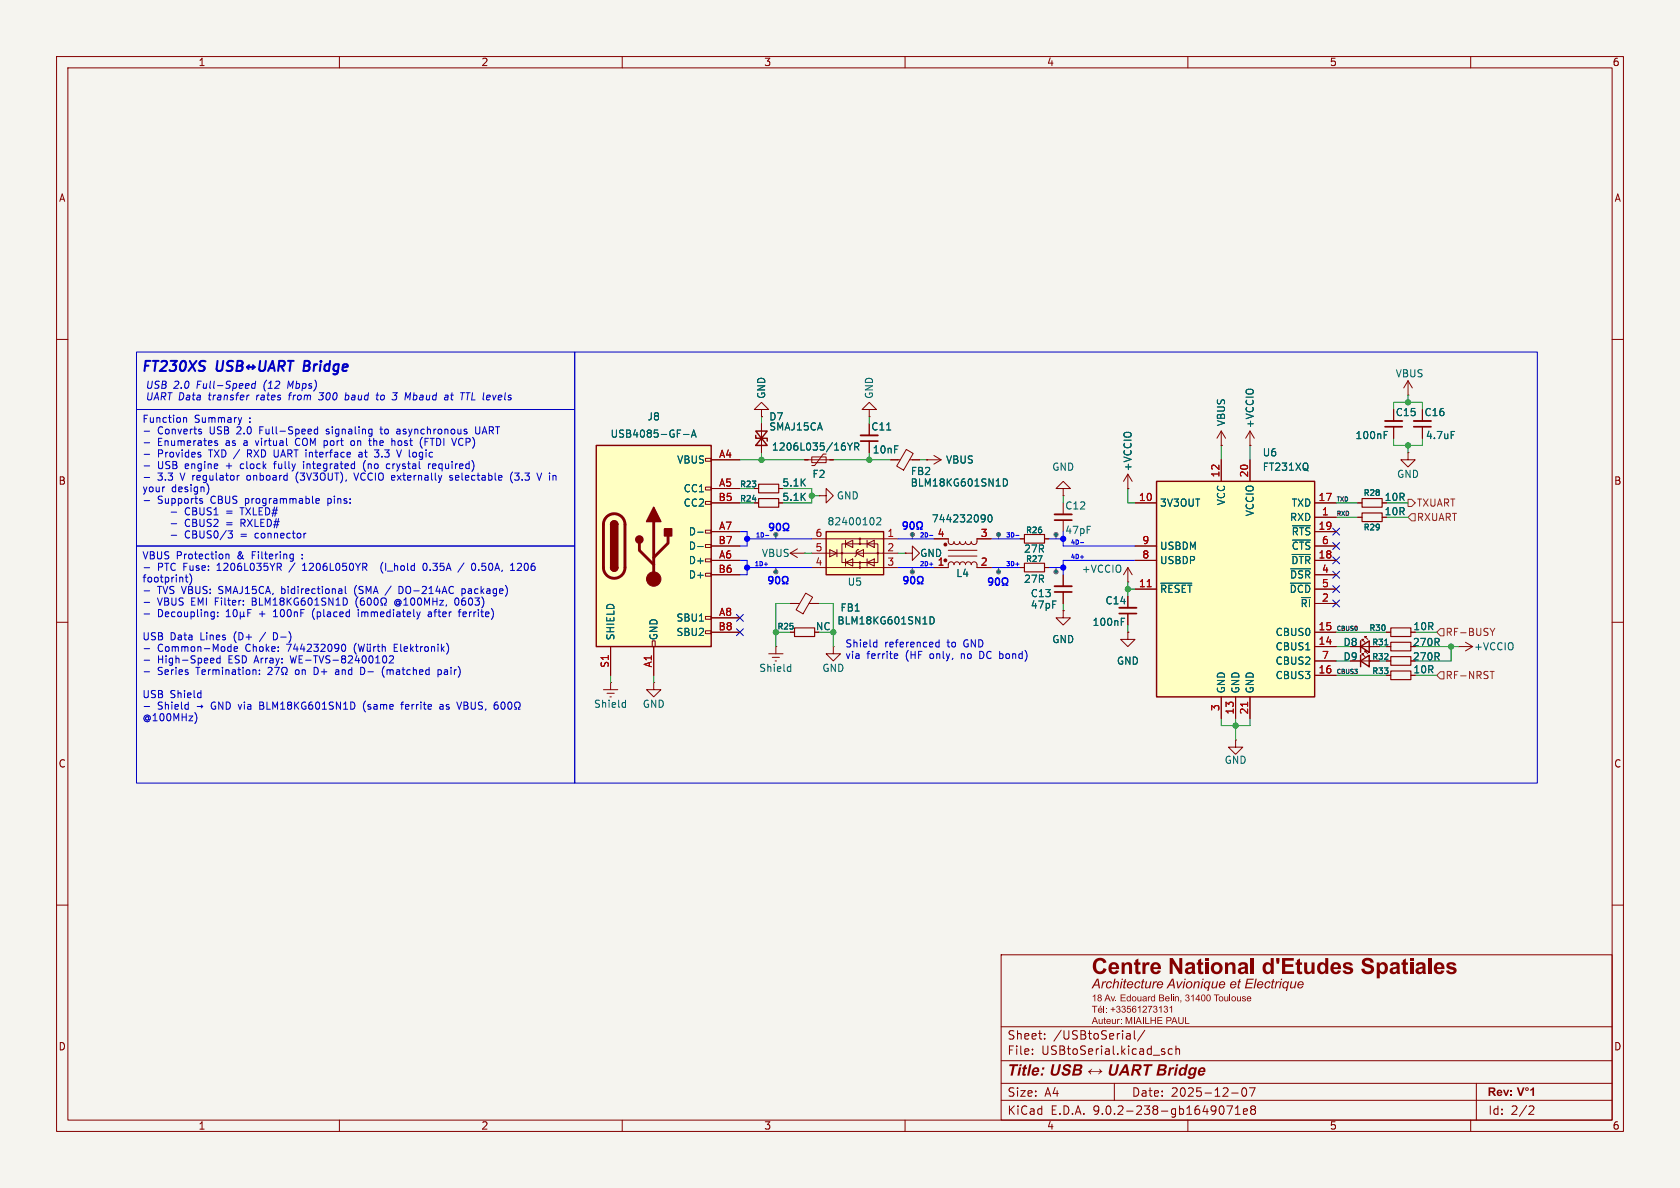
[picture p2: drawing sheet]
<svg xmlns="http://www.w3.org/2000/svg" width="297mm" height="210mm" viewBox="0 0 297 210" stroke-linecap="round" stroke-linejoin="round" font-family="sans-serif">
<defs><g id="words">
<text font-size="3.9" fill="#840000" x="193" y="173.2">Centre National d'Etudes Spatiales</text>
<g font-size="2.8" fill="#840000">
<text x="178" y="190.9">Title: USB þÿ!”</text>
<text x="195.7" y="190.9">UARTBridge</text>
</g>
<g font-size="2.5" fill="#0000c2">
<text x="24.9" y="66.2">FT230XS</text>
<text x="54.4" y="66.2">Bridge</text>
</g>
<text font-size="2.4" fill="#840000" x="193" y="175.3">Architecture Avionique et Electrique</text>
<g font-size="2.1" fill="#840000">
<text x="178" y="184">Sheet:</text>
<text x="186.2" y="184">/USBtoSerial/</text>
<text x="178" y="186.7">File:</text>
<text x="184.1" y="186.7">USBtoSerial.kicad_sch</text>
<text x="178" y="197.3">KiCad</text>
<text x="178" y="194.1">Size:</text>
<text x="184.7" y="194.1">A4</text>
<text x="185.7" y="197.3">E.D.A.</text>
<text x="193.3" y="197.3">9.0.2-238-gb1649071e8</text>
<text x="200" y="194.1">Date:</text>
<text x="207" y="194.1">2025-12-07</text>
<text x="263" y="197.3">Id:</text>
<text x="267.1" y="197.3">2/2</text>
</g>
<g font-size="1.8" fill="#840000">
<text x="35" y="11.9">1</text>
<text x="85" y="11.9">2</text>
<text x="135" y="11.9">3</text>
<text x="185" y="11.9">4</text>
<text x="235" y="11.9">5</text>
<text x="285" y="11.9">6</text>
<text x="10.3" y="35.9">A</text>
<text x="285.3" y="35.9">A</text>
<text x="10.3" y="85.9">B</text>
<text x="138.2" y="88.7">5.1K</text>
<text x="138.2" y="86.2">5.1K</text>
<text x="244.7" y="88.7">10R</text>
<text x="285.3" y="85.9">B</text>
<text x="244.7" y="91.3">10R</text>
<text x="144.1" y="111.6">NC</text>
<text x="249.8" y="111.6">10R</text>
<text x="249.7" y="116.9">270R</text>
<text x="249.7" y="114.4">270R</text>
<text x="249.8" y="119.2">10R</text>
<text x="10.3" y="135.9">C</text>
<text x="285.3" y="135.9">C</text>
<text x="10.3" y="185.9">D</text>
<text x="285.3" y="185.9">D</text>
<text x="35" y="199.9">1</text>
<text x="85" y="199.9">2</text>
<text x="135" y="199.9">3</text>
<text x="185" y="199.9">4</text>
<text x="235" y="199.9">5</text>
<text x="285" y="199.9">6</text>
</g>
<g font-size="1.8" fill="#0000c2">
<text x="25.7" y="68.9">USB</text>
<text x="25.7" y="71">UART Data</text>
<text x="30.6" y="68.9">2.0</text>
<text x="34.8" y="68.9">Full-Speed</text>
<text x="36.9" y="71">transfer</text>
<text x="45.6" y="71">rates</text>
<text x="46.8" y="68.9">(12</text>
<text x="51.3" y="68.9">Mbps)</text>
<text x="51.5" y="71">from</text>
<text x="57" y="71">300</text>
<text x="61.8" y="71">baud</text>
<text x="67.6" y="71">to</text>
<text x="70.6" y="71">3</text>
<text x="73" y="71">Mbaud</text>
<text x="80.2" y="71">at</text>
<text x="83.3" y="71">TTL levels</text>
<text x="25.1" y="75.1">Function</text>
<text x="27.8" y="77.1">Converts</text>
<text x="34.4" y="75.1">Summary</text>
<text x="37.2" y="77.1">USB</text>
<text x="42.2" y="77.1">2.0</text>
<text x="44.2" y="75.1">:</text>
<text x="46.4" y="77.1">Full-Speed</text>
<text x="58.4" y="77.1">signaling</text>
<text x="68.3" y="77.1">to</text>
<text x="71.3" y="77.1">asynchronous</text>
<text x="85.5" y="77.1">UART</text>
<text x="27.8" y="79.2">Enumerates</text>
<text x="27.8" y="81.2">Provides</text>
<text x="27.8" y="83.3">USB</text>
<text x="32.8" y="83.3">engine</text>
<text x="37.1" y="81.2">TXD /</text>
<text x="40" y="79.2">as</text>
<text x="40.3" y="83.3">+</text>
<text x="43" y="83.3">clock</text>
<text x="43.4" y="79.2">a</text>
<text x="44.2" y="81.2">RXD UART interface</text>
<text x="45.7" y="79.2">virtual</text>
<text x="49.2" y="83.3">fully</text>
<text x="53" y="79.2">COM port</text>
<text x="54.6" y="83.3">integrated</text>
<text x="63.2" y="79.2">on</text>
<text x="64.6" y="81.2">at</text>
<text x="65.4" y="83.3">(no</text>
<text x="66.7" y="79.2">the</text>
<text x="67.7" y="81.2">3.3</text>
<text x="69.7" y="83.3">crystal</text>
<text x="70.9" y="79.2">host</text>
<text x="71.9" y="81.2">V logic</text>
<text x="76.1" y="79.2">(FTDI</text>
<text x="77.3" y="83.3">required)</text>
<text x="82.1" y="79.2">VCP)</text>
<text x="25.1" y="87.4">your</text>
<text x="27.8" y="85.3">3.3</text>
<text x="27.8" y="89.4">Supports</text>
<text x="30.3" y="87.4">design)</text>
<text x="32.1" y="85.3">V regulator</text>
<text x="37.4" y="89.4">CBUS</text>
<text x="43.7" y="89.4">programmable</text>
<text x="44.2" y="85.3">onboard</text>
<text x="53" y="85.3">(3V3OUT),</text>
<text x="58.4" y="89.4">pins:</text>
<text x="63.7" y="85.3">VCCIO externally</text>
<text x="80.9" y="85.3">selectable</text>
<text x="91.9" y="85.3">(3.3</text>
<text x="96.9" y="85.3">V in</text>
<text x="32.6" y="91.4">CBUS1</text>
<text x="32.6" y="93.5">CBUS2</text>
<text x="32.6" y="95.5">CBUS0/3</text>
<text x="40.1" y="91.4">=</text>
<text x="40.1" y="93.5">=</text>
<text x="42.6" y="95.5">=</text>
<text x="42.9" y="91.4">TXLED#</text>
<text x="42.9" y="93.5">RXLED#</text>
<text x="45.4" y="95.5">connector</text>
<text x="25.1" y="99.2">VBUS</text>
<text x="27.8" y="101.2">PTC Fuse:</text>
<text x="31.2" y="99.2">Protection</text>
<text x="38.6" y="101.2">1206L035YR</text>
<text x="42.1" y="99.2">&amp;</text>
<text x="44.8" y="99.2">Filtering</text>
<text x="51.7" y="101.2">/</text>
<text x="53.8" y="99.2">:</text>
<text x="54.2" y="101.2">1206L050YR</text>
<text x="68.4" y="101.2">(I_hold</text>
<text x="76.1" y="101.2">0.35A</text>
<text x="85.1" y="101.2">0.50A,</text>
<text x="92.1" y="101.2">1206</text>
<text x="25.1" y="103.3">footprint)</text>
<text x="27.8" y="105.3">TVS VBUS:</text>
<text x="27.8" y="107.4">VBUS</text>
<text x="33.9" y="107.4">EMI Filter:</text>
<text x="38.9" y="105.3">SMAJ15CA,</text>
<text x="45" y="107.4">BLM18KG601SN1D</text>
<text x="50.2" y="105.3">bidirectional</text>
<text x="63.3" y="105.3">(SMA</text>
<text x="70.6" y="107.4">@100MHz,</text>
<text x="71.6" y="105.3">DO-214AC</text>
<text x="81.5" y="107.4">0603)</text>
<text x="82.9" y="105.3">package)</text>
<text x="25.1" y="113.5">USB</text>
<text x="27.8" y="109.4">Decoupling:</text>
<text x="30.1" y="113.5">Data</text>
<text x="35.5" y="113.5">Lines</text>
<text x="41.6" y="113.5">(D+</text>
<text x="46.1" y="109.4">+</text>
<text x="46.5" y="113.5">/</text>
<text x="55.9" y="109.4">(placed</text>
<text x="64.2" y="109.4">immediately</text>
<text x="76.8" y="109.4">after</text>
<text x="82.4" y="109.4">ferrite)</text>
<text x="27.8" y="115.6">Common-Mode</text>
<text x="27.8" y="117.6">High-Speed</text>
<text x="27.8" y="119.6">Series</text>
<text x="34.8" y="119.6">Termination:</text>
<text x="40.5" y="117.6">ESD Array:</text>
<text x="43.5" y="115.6">Choke:</text>
<text x="51" y="115.6">744232090</text>
<text x="51.8" y="117.6">WE-TVS-82400102</text>
<text x="52.7" y="119.6">on</text>
<text x="56.2" y="119.6">D+</text>
<text x="60.2" y="119.6">and</text>
<text x="70.3" y="115.6">Elektronik)</text>
<text x="78.9" y="119.6">pair)</text>
<text x="149.4" y="114.7">Shield</text>
<text x="149.4" y="116.7">via</text>
<text x="153.2" y="116.7">ferrite</text>
<text x="156.4" y="114.7">referenced</text>
<text x="160.2" y="116.7">(HF</text>
<text x="164.7" y="116.7">only,</text>
<text x="167.6" y="114.7">to</text>
<text x="170.4" y="116.7">no</text>
<text x="170.6" y="114.7">GND</text>
<text x="173.8" y="116.7">DC bond)</text>
<text x="25.1" y="123.7">USB</text>
<text x="27.8" y="125.8">Shield</text>
<text x="30.1" y="123.7">Shield</text>
<text x="34.9" y="125.8">þÿ!’GND via</text>
<text x="46.5" y="125.8">BLM18KG601SN1D</text>
<text x="65.1" y="125.8">(same</text>
<text x="72" y="125.8">ferrite</text>
<text x="79" y="125.8">as</text>
<text x="82.4" y="125.8">VBUS,</text>
<text x="25.1" y="127.8">@100MHz)</text>
</g>
<g font-size="1.8" fill="#006464">
<text x="135.5" y="70.6" transform="rotate(-90 135.5 70.6)">GND</text>
<text x="154.5" y="70.6" transform="rotate(-90 154.5 70.6)">GND</text>
<text x="246.6" y="66.9">VBUS</text>
<text x="107.8" y="77.6">USB4085-GF-A</text>
<text x="114.4" y="74.5">J8</text>
<text x="135.9" y="74.5">D7</text>
<text x="135.9" y="76.3">SMAJ15CA</text>
<text x="153.9" y="76.3">C11</text>
<text x="216.8" y="75.4" transform="rotate(-90 216.8 75.4)">VBUS</text>
<text x="221.8" y="75.8" transform="rotate(-90 221.8 75.8)">+VCCIO</text>
<text x="239.5" y="77.8">100nF</text>
<text x="246.6" y="73.8">C15</text>
<text x="251.7" y="73.8">C16</text>
<text x="252" y="77.8">4.7uF</text>
<text x="119.6" y="82.1">VBUS</text>
<text x="136.4" y="79.9">1206L035/16YR</text>
<text x="154.2" y="80.4">10nF</text>
<text x="167.1" y="82.1">VBUS</text>
<text x="185.9" y="83.4">GND</text>
<text x="200.3" y="83.4" transform="rotate(-90 200.3 83.4)">+VCCIO</text>
<text x="223.1" y="83.4">FT231XQ</text>
<text x="223.1" y="80.9">U6</text>
<text x="120.8" y="87.2">CC1</text>
<text x="120.8" y="89.8">CC2</text>
<text x="143.5" y="84.7">F2</text>
<text x="147.8" y="88.5">GND</text>
<text x="160.9" y="86.2">BLM18KG601SN1D</text>
<text x="160.9" y="84.2">FB2</text>
<text x="205" y="89.8">3V3OUT</text>
<text x="216.8" y="89.4" transform="rotate(-90 216.8 89.4)">VCC</text>
<text x="228.3" y="89.8">TXD</text>
<text x="246.9" y="84.7">GND</text>
<text x="121.7" y="94.8">D-</text>
<text x="146.2" y="93.1">82400102</text>
<text x="164.6" y="92.6">744232090</text>
<text x="188.2" y="90.3">C12</text>
<text x="221.8" y="91.4" transform="rotate(-90 221.8 91.4)">VCCIO</text>
<text x="227.9" y="92.3">RXD</text>
<text x="228.3" y="94.8">~{RTS}</text>
<text x="121.7" y="97.4">D-</text>
<text x="121.7" y="99.9">D+</text>
<text x="134.6" y="98.7">VBUS</text>
<text x="162.6" y="98.7">GND</text>
<text x="165.7" y="100.1">1</text>
<text x="180.9" y="97.9">27R</text>
<text x="191.1" y="101.4">+VCCIO</text>
<text x="205" y="97.4">USBDM</text>
<text x="205" y="99.9">USBDP</text>
<text x="228.2" y="99.9">~{DTR}</text>
<text x="228.3" y="97.4">~{CTS}</text>
<text x="121.7" y="102.5">D+</text>
<text x="149.8" y="103.7">U5</text>
<text x="169" y="102.2">L4</text>
<text x="180.9" y="103.2">27R</text>
<text x="182.1" y="105.8">C13</text>
<text x="182.1" y="107.8">47pF</text>
<text x="195.3" y="107">C14</text>
<text x="205" y="105">~{RESET}</text>
<text x="227.9" y="105">~{DCD}</text>
<text x="227.9" y="102.5">~{DSR}</text>
<text x="229.8" y="107.5">~{RI}</text>
<text x="108.8" y="113.3" transform="rotate(-90 108.8 113.3)">SHIELD</text>
<text x="116.4" y="113.3" transform="rotate(-90 116.4 113.3)">GND</text>
<text x="119.5" y="110.1">SBU1</text>
<text x="119.5" y="112.6">SBU2</text>
<text x="147.9" y="110.6">BLM18KG601SN1D</text>
<text x="148.5" y="108.3">FB1</text>
<text x="185.9" y="113.9">GND</text>
<text x="193" y="110.8">100nF</text>
<text x="225.4" y="112.6">CBUS0</text>
<text x="134.1" y="119">Shield</text>
<text x="145.3" y="119">GND</text>
<text x="197.4" y="117.7">GND</text>
<text x="225.4" y="115.2">CBUS1</text>
<text x="225.4" y="117.7">CBUS2</text>
<text x="237.4" y="116.9">D9</text>
<text x="237.4" y="114.4">D8</text>
<text x="260.5" y="115.2">+VCCIO</text>
<text x="104.9" y="125.3">Shield</text>
<text x="113.5" y="125.3">GND</text>
<text x="216.8" y="122.7" transform="rotate(-90 216.8 122.7)">GND</text>
<text x="219.3" y="122.7" transform="rotate(-90 219.3 122.7)">GND</text>
<text x="221.8" y="122.7" transform="rotate(-90 221.8 122.7)">GND</text>
<text x="225.4" y="120.2">CBUS3</text>
<text x="216.4" y="135.2">GND</text>
</g>
<g font-size="1.8" fill="#a90000">
<text x="127" y="81">A4</text>
<text x="126.9" y="88.6">B5</text>
<text x="127" y="86.1">A5</text>
<text x="201.3" y="88.6">10</text>
<text x="215.6" y="84.5" transform="rotate(-90 215.6 84.5)">12</text>
<text x="220.7" y="84.5" transform="rotate(-90 220.7 84.5)">20</text>
<text x="233" y="88.6">17</text>
<text x="127" y="93.7">A7</text>
<text x="144.1" y="95">6</text>
<text x="156.8" y="95">1</text>
<text x="165.7" y="95">4</text>
<text x="173.3" y="95">3</text>
<text x="233" y="93.7">19</text>
<text x="233.6" y="91.2">1</text>
<text x="126.9" y="96.3">B7</text>
<text x="126.9" y="101.3">B6</text>
<text x="127" y="98.8">A6</text>
<text x="144.1" y="100.1">4</text>
<text x="144.1" y="97.5">5</text>
<text x="156.8" y="100.1">3</text>
<text x="156.8" y="97.5">2</text>
<text x="173.3" y="100.1">2</text>
<text x="201.9" y="96.3">9</text>
<text x="201.9" y="98.8">8</text>
<text x="233" y="98.8">18</text>
<text x="233.6" y="96.3">6</text>
<text x="233.6" y="101.3">4</text>
<text x="201.3" y="103.9">11</text>
<text x="233.6" y="103.9">5</text>
<text x="233.6" y="106.4">2</text>
<text x="126.9" y="111.5">B8</text>
<text x="127" y="109">A8</text>
<text x="233" y="111.5">15</text>
<text x="107.7" y="118.2" transform="rotate(-90 107.7 118.2)">S1</text>
<text x="115.3" y="118.1" transform="rotate(-90 115.3 118.1)">A1</text>
<text x="233" y="114">14</text>
<text x="233" y="119.1">16</text>
<text x="233.6" y="116.6">7</text>
<text x="215.6" y="125.8" transform="rotate(-90 215.6 125.8)">3</text>
<text x="218.2" y="126.4" transform="rotate(-90 218.2 126.4)">13</text>
<text x="220.7" y="126.4" transform="rotate(-90 220.7 126.4)">21</text>
</g>
<g font-size="1.8" fill="#725600">
<text x="250.4" y="89.8">TXUART</text>
<text x="250.4" y="92.3">RXUART</text>
<text x="255.5" y="112.6">RF-BUSY</text>
<text x="255.5" y="120.2">RF-NRST</text>
</g>
<text font-size="1.8" fill="#00f" x="188.2" y="94.6">47pF</text>
<g font-size="1.7" fill="#840000">
<text x="193" y="177.4">18 Av. Edouard Belin, 31400 Toulouse</text>
<text x="196.3" y="179.4">+33561273131</text>
<text x="193" y="181.4">Auteur: MIAILHE PAUL</text>
</g>
<g font-size="1.4" fill="#006464">
<text x="130.7" y="88.9">R24</text>
<text x="130.7" y="86.3">R23</text>
<text x="241" y="87.9">R28</text>
<text x="181.3" y="94.5">R26</text>
<text x="241" y="94">R29</text>
<text x="181.3" y="99.5">R27</text>
<text x="137.3" y="111.5">R25</text>
<text x="242" y="111.7">R30</text>
<text x="242.5" y="116.8">R32</text>
<text x="242.5" y="114.3">R31</text>
<text x="242.5" y="119.4">R33</text>
</g>
<g font-size="1.1" fill="#0f0f0f">
<text x="236.2" y="88.7">TXD</text>
<text x="236.2" y="91.2">RXD</text>
<text x="236.2" y="111.6">CBUS0</text>
<text x="236.2" y="119.2">CBUS3</text>
</g>
<g font-size="1.1" fill="#00f">
<text x="133.6" y="95">1D-</text>
<text x="162.6" y="95">2D-</text>
<text x="177.8" y="95">3D-</text>
<text x="133.3" y="100.1">1D+</text>
<text x="162.6" y="100.1">2D+</text>
<text x="177.8" y="100.1">3D+</text>
<text x="189.2" y="96.3">4D-</text>
<text x="189.2" y="98.9">4D+</text>
</g>
</g></defs>
<path d="M0 0h297v210h-297z" fill="#f5f4ef" stroke="#f5f4ef" stroke-width=".18"/>
<g fill="none" stroke="#840000" stroke-width=".18">
<path d="M10 10h277v190h-277zM12 12h273v186h-273zM60 10v2M110 10v2M160 10v2M210 10v2M260 10v2M10 60h2M285 60h2M10 110h2M285 110h2M10 160h2"/>
<path d="M177 168.8h108v29.2h-108zM285 160h2M60 198v2M110 198v2M160 198v2M177 194.5h108M177 191.5h108M210 198v2M216.2 195.6l.2 .5-.2 .8M216.9 195.5h1l-.7 1.5M217.7 193.2h1.2M218.4 197h.8"/>
<path d="M218.4 195.9l.4-.4v1.5M219.7 192.4l.2-.1a.81 .81 0 0 1 .6 .6 .81 .81 0 0 1-.3 .8l-.2 .1a.81 .81 0 0 1-.3-1.4zM219.8 196.5l.7-.1v-.3l-.5-.1-.2 .2 .1 .7h.6M220.9 192.3h1l-.7 1.5M221.4 196.1l-.3-.2 .3-.4 .4 .1 .2 .2-.3 .3M221.4 196.1l-.3 .3 .1 .5 .2 .1 .4-.1 .2-.2-.1-.4-.2-.2M221.4 196.1h.3M260 198v2"/>
</g>
<g fill="#840000">
<path d="M263.2 192.2h.6a.44 .44 0 0 1 .6 .3 .44 .44 0 0 1-.4 .6l.5 .6h-.4l-.3-.5-.3-.1v.6h-.3v-.8l.8-.1 .1-.1-.2-.2h-.4v.4h-.3z"/>
<path d="M264.7 192.8a.52 .52 0 0 1 .7-.1 .52 .52 0 0 1 .2 .6h-.7a.22 .22 0 0 0 .1 .2 .22 .22 0 0 0 .3-.1h.3a.53 .53 0 0 1-.7 .3 .53 .53 0 0 1-.3-.6h.7l-.2-.3-.2 .3h-.3z"/>
<path d="M265.7 192.6h.3l.3 .8 .2-.8h.3l-.4 1.1h-.3z"/>
<path d="M267.1 192.6h.2v.3h-.2z"/>
<path d="M267.1 193.4h.2v.3h-.2z"/>
<path d="M268.1 192.2h.4l.3 1.1 .4-1.1h.3l-.5 1.5h-.3z"/>
<path d="M269.7 192.3a.33 .33 0 0 1 .5 .1 .33 .33 0 0 1-.2 .4 .33 .33 0 0 1-.4-.3h.2a.16 .16 0 0 0 .2 .2 .16 .16 0 0 0 0-.3 .16 .16 0 0 0-.2 .1h-.2z"/>
<path d="M270.5 192.6l.5-.4h.2v1.5h-.3v-1.1l-.4 .3z"/>
</g>
<g fill="none" stroke="#840000" stroke-width=".18">
<path d="M177 187.5h108M177 181.5h108M182.5 186.3v.1M182.5 185.5v.1M184.7 183.6v.1M184.7 182.8v.1M199.3 182.7h.3l.2 .2v.8M199.8 183.6l-.5 .1M199.8 183.1h-.5M200.5 182.2v1.3l.2 .2M202.4 182.1l-1.3 2M205.9 186v.3"/>
<path d="M207.2 185.5l-.4-.1-.3 .3v.4l.2 .2h.5M207.9 185.5l.2-.1 .4 .1v.9M207.9 184.9v1.5M270.5 195.5l.5 .1 .2 .3-1 1.1h1"/>
</g>
<g fill="#840000">
<path d="M193 177.8h1v.1h-.4v1.1h-.2v-1.1h-.4z"/>
<path d="M194.2 178.2l.2-.1a.41 .41 0 0 1 .5 .5h-.7l.2 .3 .5-.2a.42 .42 0 0 1-.5 .3 .42 .42 0 0 1-.3-.5h.6l-.2-.3-.4 .3z"/>
<path d="M195.1 177.8h.1v1.2h-.1z"/>
<path d="M195.5 178.1h.2v.2h-.2z"/>
<path d="M195.5 178.8h.2v.2h-.2z"/>
</g>
<g fill="none" stroke="#840000" stroke-width=".18">
<path d="M153.7 74.9v2.1M153.7 78v2M160.2 79.5l1.2 .7-1.7 2.9-1.2-.7zM133.3 88.9h.8M133.3 86.4h.8M142.2 81.3h5.1M143.5 80.8h2.5v1h-2.5zM144.8 87.6h1.2v-1.2l1.3 1.2-1.3 1.3v-1.3M144.8 87.6h.1M146 80.3h-.5l-1.5 2h-.5M157.5 81.3h1.6M160 97.8h1.3v-1.3l1.3 1.3-1.3 1.3v-1.3"/>
<path d="M160 97.8h.1M160.8 81.3h1.8M163.8 81.3h.1M163.8 81.3h2.6M165.1 95.3h2.5l.1 .7 .5 .3 .3-.2 .2-.3 .1 .3 .3 .2 .4-.2 .2-.3 .1 .3 .3 .2 .4-.2 .2-.3 .1 .2 .3 .2h.4l.2-.4 .2 .3 .4 .2 .4-.3v-.7h2.6M165.1 80.5l1.3 .8M166.4 81.3l-1.3 .7M167.6 97.3h5.1M167.6 98.3h5.1M172.7 99.8l-.1-.3-.3-.2-.4 .1-.2 .4-.1-.3-.3-.2-.4 .1-.2 .4-.1-.3-.3-.2-.4 .1-.2 .4-.2-.4-.4-.1-.3 .2-.1 .3-.2-.3-.4-.2-.4 .3-.1 .7h-2.5M180.3 95.3h.8M184.7 95.3h.7"/>
<path d="M188 86.4h1.2l-1.2-1.3-1.3 1.3h1.3v1.2M188 87.6h.1M240 91.4h.8M139.7 106.7h1.7M139.7 111.8h.8M142.4 104.9l1.3 .7-1.7 2.9-1.3-.7zM143 106.7h1.8M172.7 100.3h2.6M180.3 100.3h.8M184.7 100.3h.7M188 108v1.2h1.2l-1.2 1.3-1.3-1.3h1.3M188 108h.1"/>
<path d="M188 101.6v2M188 104.6v2.1M238.8 116.8h5M238.8 114.3h5M240.8 115.8v-.2h.2h-.2l.5 .5M240.8 113.3v-.3h.2h-.2l.5 .5M241.3 115.3v-.2h.3h-.3l.5 .5M241.3 112.8v-.3h.3h-.3l.5 .5M245.1 111.8h.8M245.1 116.8h.8M245.1 114.3h.8M245.1 119.4h.8"/>
<path d="M197 191.5v3M261 191.5v6.5"/>
</g>
<path d="M149.8 78.3l.5 .7M150.3 79v.6M150.7 78.3l-.4 .7M151.1 79l.6-.1 .1-.2v-.3l-.7-.1v1.3M151.4 79l.4 .6M156.8 76h.7M173.9 91l.2 .1a1.07 1.07 0 0 1-.1 1.1M174.2 91.5l-.3 .3M174.8 91.1l.2-.1a.68 .68 0 0 1 .4 .6 .68 .68 0 0 1-.4 .7l-.2-.1-.1-.4zM177.4 84.7a.64 .64 0 0 1 .7 .6 .64 .64 0 0 1-.7 .6zM164.4 109a.64 .64 0 0 1 .8 .7 .64 .64 0 0 1-.8 .6zM244.8 114h.6" fill="none" stroke="#006464" stroke-width=".18"/>
<path d="M134.1 88.1h3.6v1.6h-3.6zM134.1 85.6h3.6v1.5h-3.6zM181.1 99.6h3.6v1.5h-3.6zM181.1 94.5h3.6v1.5h-3.6zM240.8 90.7h3.5v1.5h-3.5zM140.5 111h3.5v1.5h-3.5zM245.9 111h3.5v1.5h-3.5zM245.9 116.1h3.5v1.5h-3.5zM245.9 113.5h3.5v1.6h-3.5zM245.9 118.6h3.5v1.5h-3.5z" fill="none" stroke="#840000" stroke-width=".2"/>
<g fill="#840000" stroke="#840000" stroke-width=".18">
<circle cx="167.1" cy="96.3" r=".25"/>
<circle cx="167.1" cy="99.1" r=".25"/>
</g>
<path d="M152.1 78h3.1M186.4 104.6h3.1" fill="none" stroke="#840000" stroke-width=".3"/>
<path d="M152.1 77h3.1M186.4 103.6h3.1" fill="none" stroke="#840000" stroke-width=".33"/>
<path d="M240.5 116.8l1.6-1v2.1zM240.5 114.3l1.6-1v2zM240.5 113.3v2M240.5 115.8v2.1" fill="none" stroke="#840000" stroke-width=".25"/>
<path d="M204.5 85.1h27.9v38.1h-27.9z" fill="#ffffc2"/>
<path d="M204.5 85.1h27.9v38.1h-27.9z" fill="none" stroke="#840000" stroke-width=".25"/>
<g fill="none" stroke="#840000" stroke-width=".18">
<path d="M248.9 69.9h.1M248.9 67.3l-.7 1.3M248.9 67.3l.8 1.3M248.9 67.3v2.6M200.7 88.9h3.8M200.7 96.5h3.8M200.7 99.1h3.8M215.9 81.3v3.8M221 81.3v3.8M232.4 88.9h3.8M232.4 96.5h3.8M232.4 99.1h3.8"/>
<path d="M232.4 91.4h3.8M232.4 94h3.8M200.7 104.1h3.8M232.4 104.1h3.8M232.4 101.6h3.8M232.4 106.7h3.8M232.4 111.8h3.8M232.4 114.3h3.8M232.4 116.8h3.8M232.4 119.4h3.8M215.9 123.2v3.8M218.4 123.2v3.8"/>
<path d="M221 123.2v3.8"/>
</g>
<path d="M228.4 98h3.3M228.5 92.9h3.2M228.5 95.5h3.2M205.2 103.1h5.5M228.1 103.1h3.6M228.2 100.6h3.5" fill="none" stroke="#006464" stroke-width=".18"/>
<path d="M202.8 103.7h.7M220.6 124.1v.8" fill="none" stroke="#a90000" stroke-width=".18"/>
<path d="M146 94h10.2v7.6h-10.2z" fill="#ffffc2"/>
<g fill="none" stroke="#840000" stroke-width=".18">
<path d="M134.6 72.4h1.3l-1.3-1.3-1.3 1.3h1.3v1.3M134.6 73.7h.1M134.6 74.9v5.1M153.7 72.4h1.2l-1.2-1.3-1.3 1.3h1.3v1.3M153.7 73.7h.1M246.4 72.4v2M246.4 75.4v2.1M251.5 72.4v2M251.5 75.4v2.1M139.7 97.8h2.5M139.7 97.8l1.3 .8M141 97l-1.3 .8"/>
<path d="M142.2 97.8h.1M143.5 95.3h15.2M143.5 97.8h5.3M146.7 97.2l1.3 .6-1.3 .6zM148 97.2v1.2M148.8 96.1h6.4v3.3h-6.4zM149.5 99.4l1.2-.6v1.3zM149.5 96.1l1.2-.6v1.3zM149.5 95.5v1.3M149.5 98.8v1.3M151.4 97.8l1.3-.6v1.2zM151.6 97.2h.1"/>
<path d="M151.6 97.2l-.2 .2v.8l-.3 .2M152 95.4v.7M152 99.4v.9M153.3 99.4l1.3-.6v1.3zM153.3 96.1l1.3-.6v1.3zM153.3 95.5v1.3M153.3 98.8v1.3M155.2 97.8h3.5M248.9 80v1.3h1.3l-1.3 1.3-1.3-1.3h1.3M248.9 80h.1M135.9 115.6h2.5M136.5 116.2h1.3"/>
<path d="M137 116.8h.3M137.2 114.3h.1M137.2 114.3v1.3M143.5 100.3h15.2M147.3 114.3v1.3h1.3l-1.3 1.2-1.3-1.2h1.3M147.3 114.3h.1M106.7 121.9h2.5M107.3 122.6h1.3M107.8 123.2h.3M107.9 120.7h.1M107.9 120.7v1.2"/>
<circle cx="148.8" cy="97.8" r=".13"/>
<circle cx="152" cy="99.4" r=".13"/>
<circle cx="152" cy="96.1" r=".13"/>
<circle cx="152" cy="95.3" r=".13"/>
<circle cx="155.2" cy="97.8" r=".13"/>
<circle cx="152" cy="100.3" r=".13"/>
</g>
<path d="M148.8 97.8h6.4z" fill="#840000" stroke="#840000" stroke-width=".18"/>
<path d="M133.6 76.2h2l-2 2.5h2zM133.6 77v.5h2v.5M146 94h10.2v7.6h-10.2z" fill="none" stroke="#840000" stroke-width=".25"/>
<path d="M244.7 76.3h.6M244.7 76.9h.4M256.6 76.3h.6M155 91.6l.5-.1 .2 .4-.8 .9h.8M139.4 117.8l.4 .1M139.8 117.4v1.3M139.8 118.6l-.4 .1M110.2 124.2l.4 .1M110.6 123.8v1.2M110.6 125h-.4" fill="none" stroke="#006464" stroke-width=".18"/>
<path d="M244.9 75.4h3M249.9 75.4h3.1" fill="none" stroke="#840000" stroke-width=".3"/>
<path d="M244.9 74.4h3M249.9 74.4h3.1" fill="none" stroke="#840000" stroke-width=".33"/>
<path d="M105.4 78.7h20.3v35.6h-20.3z" fill="#ffffc2"/>
<g fill="none" stroke="#840000" stroke-width=".18">
<path d="M134.6 73.7h.1M134.6 74.9v1.3M134.6 78.7v1.3M153.7 74.9v2.1M153.7 78v2M215.9 78.7h.1M215.9 76.2l-.8 1.3M215.9 76.2l.8 1.3M215.9 76.2v2.5M221 78.7h.1M221 76.2l-.8 1.3M221 76.2l.7 1.3"/>
<path d="M221 76.2v2.5M246.4 72.4v2M246.4 75.4v2.1M251.5 72.4v2M251.5 75.4v2.1M124.7 81h1v.5h-1zM124.7 86.1h1v.5h-1zM124.7 88.6h1v.6h-1zM124.7 93.7h1v.5h-1zM124.7 96.3h1v.5h-1zM124.7 98.8h1v.5h-1zM125.7 81.3h5.1"/>
<path d="M125.7 86.4h5.1M125.7 88.9h5.1M125.7 94h5.1M125.7 96.5h5.1M125.7 99.1h5.1M133.3 86.4h.8M133.3 88.9h.8M142.2 81.3h.7M146.7 81.3h.6M157.5 81.3h1.2M160 97.8h.1M161.3 81.3h1.3"/>
<path d="M163.8 81.3h.1M165.1 95.3h2.5M172.7 95.3h2.6M180.3 95.3h.8M184.7 95.3h.7M188 88.9v2M188 91.9v2.1M199.4 86.4h.1M199.4 83.8l-.8 1.3M199.4 83.8l.8 1.3M199.4 83.8v2.6M200.7 88.9h3.8"/>
<path d="M200.7 96.5h3.8M200.7 99.1h3.8M215.9 81.3v3.8M221 81.3v3.8M232.4 88.9h3.8M232.4 94h3.8M232.4 96.5h3.8M232.4 99.1h3.8M232.4 91.4h3.8M240 88.9h.8M240 91.4h.8M107.9 114.3v5.1"/>
<path d="M115.3 113.3h.5v1h-.5zM115.6 114.3v5.1M124.7 101.3h1v.6h-1zM124.7 109h1v.5h-1zM124.7 111.5h1v.5h-1zM125.7 101.6h5.1M125.7 109.2h5.1M125.7 111.8h5.1M139.7 111.8h.8M139.7 106.7h1.3M143.5 106.7h1.3M165.1 100.3h2.5"/>
<path d="M172.7 100.3h2.6M180.3 100.3h.8M184.7 100.3h.7M188 108h.1M188 101.6v2M188 104.6v2.1M199.4 102.9h.1M199.4 111.8v1.2h1.3l-1.3 1.3-1.3-1.3h1.3M199.4 111.8h.1M199.4 100.3v2.6M199.4 105.4v2M199.4 108.5v2"/>
<path d="M199.4 100.3l-.8 1.3M199.4 100.3l.8 1.3M200.7 104.1h3.8M232.4 101.6h3.8M232.4 111.8h3.8M232.4 114.3h3.8M232.4 106.7h3.8M232.4 119.4h3.8M232.4 116.8h3.8M232.4 104.1h3.8M238.8 114.3h1.7M238.8 116.8h1.7"/>
<path d="M242.1 114.3h1.7M242.1 116.8h1.7M245.1 111.8h.8M245.1 114.3h.8M245.1 119.4h.8M245.1 116.8h.8M257.8 114.3h.1M257.8 114.3h2.5M259.1 113.5l1.2 .8M260.3 114.3l-1.2 .8M115.6 120.7v1.2h1.2l-1.2 1.3-1.3-1.3h1.3M115.6 120.7h.1"/>
<path d="M215.9 123.2v3.8M218.4 130.8v1.3h1.3l-1.3 1.3-1.2-1.3h1.2M218.4 130.8h.1M218.4 123.2v3.8M221 123.2v3.8"/>
</g>
<path d="M105.4 78.7h20.3v35.6h-20.3zM107.9 92.7a.64 .64 0 0 1 .7-.6 .64 .64 0 0 1 .6 .6M107.9 100.3a.64 .64 0 0 0 .7 .7 .64 .64 0 0 0 .6-.7" fill="none" stroke="#840000" stroke-width=".25"/>
<path d="M107.2 91.4a1.9 1.9 0 0 1 2.1-.4 1.9 1.9 0 0 1 1.2 1.7v7.6a1.91 1.91 0 0 1-1.9 1.9 1.91 1.91 0 0 1-1.9-1.9v-7.7l.2-.7zM113 96v1.3l2.6 2.5M115.6 92.2v10.2M118.1 94.7v1.3l-2.5 2.6" fill="none" stroke="#840000" stroke-width=".51"/>
<g fill="#840000" stroke="#840000" stroke-width=".25">
<path d="M107.9 92.7h1.3v7.6h-1.3z"/>
<path d="M108.1 92.3a.64 .64 0 0 1 .7-.2 .64 .64 0 0 1 .4 .6h-1.3z"/>
<path d="M107.9 100.3h1.3a.64 .64 0 0 1-.6 .7 .64 .64 0 0 1-.7-.7z"/>
<path d="M115.6 89.7l1.2 2.5h-2.5z"/>
<path d="M117.5 93.5h1.2v1.2h-1.2z"/>
<circle cx="113" cy="95.4" r=".63"/>
</g>
<circle cx="115.6" cy="102.4" r="1.27" fill="#840000" stroke="#840000" stroke-width=".18"/>
<g fill="none" stroke="#006464" stroke-width=".18">
<path d="M120.8 76.8h1M122.2 77.3l.4-1.3 .5 1.3M122.3 76.9h.6M149.8 78.3l.5 .7M150.3 79v.6M150.7 78.3l-.4 .7M151.1 79l.6-.1 .1-.2v-.3l-.7-.1v1.3M151.4 79l.4 .6M156.8 76h.7M244.7 76.9h.4M244.7 76.3h.6M256.6 76.3h.6"/>
<path d="M123.3 94.1h1M123.3 96.6h1M173.9 91l.2 .1a1.07 1.07 0 0 1-.1 1.1M174.2 91.5l-.3 .3M174.8 91.1l.2-.1a.68 .68 0 0 1 .4 .6 .68 .68 0 0 1-.4 .7l-.2-.1-.1-.4zM177.4 84.7a.64 .64 0 0 1 .7 .6 .64 .64 0 0 1-.7 .6zM228.4 98h3.3M228.5 92.9h3.2M228.5 95.5h3.2M164.4 109a.64 .64 0 0 1 .8 .7 .64 .64 0 0 1-.8 .6zM198.2 109.9h.5M198.2 109.3h.6"/>
<path d="M205.2 103.1h5.5M228.1 103.1h3.6M228.2 100.6h3.5M244.8 114h.6"/>
</g>
<path d="M240.8 88.1h3.5v1.6h-3.5z" fill="none" stroke="#840000" stroke-width=".2"/>
<path d="M186.4 91.9h3.1M197.9 108.5h3" fill="none" stroke="#840000" stroke-width=".3"/>
<path d="M186.4 90.9h3.1M197.9 107.4h3" fill="none" stroke="#840000" stroke-width=".33"/>
<path d="M137.2 94.8v.5M161.3 94.8v.5M176.5 94.8v.5M186.7 94.8v.5M137.2 100.3v.4M161.3 100.3v.4M176.5 100.3v.4M186.7 100.3v.4" fill="none" stroke="#484848" stroke-width=".18"/>
<g fill="#484848" stroke="#484848" stroke-width=".18">
<circle cx="161.3" cy="101.1" r=".36"/>
<circle cx="161.3" cy="94.5" r=".36"/>
<circle cx="176.5" cy="101.1" r=".36"/>
<circle cx="176.5" cy="94.5" r=".36"/>
<circle cx="186.7" cy="101.1" r=".36"/>
<circle cx="186.7" cy="94.5" r=".36"/>
<circle cx="137.2" cy="94.5" r=".36"/>
<circle cx="137.2" cy="101.1" r=".36"/>
</g>
<g fill="none" stroke="#00f" stroke-width=".25">
<path d="M136.8 93.1l-.3 .2-.3-.1-.2-.1 .2-.5 .3-.1 .2 .1a.84 .84 0 0 1-.3 1.2h-.2M137.4 92.6l.2-.1a.68 .68 0 0 1 .4 .7 .68 .68 0 0 1-.4 .6l-.2-.1-.1-.4zM138.5 93.8h.3v-.2a.54 .54 0 0 1-.3-.8 .54 .54 0 0 1 .8-.2 .58 .58 0 0 1-.2 1v.2h.3M160.4 92.8l-.2 .3-.4-.1-.1-.2 .1-.5h.4l.1 .1a.84 .84 0 0 1-.3 1.1h-.2M161 92.4l.2-.1a.68 .68 0 0 1 .4 .6 .68 .68 0 0 1-.4 .6l-.2-.1-.1-.3zM162.1 93.5h.3v-.2a.54 .54 0 0 1-.3-.7 .54 .54 0 0 1 .8-.3 .58 .58 0 0 1-.1 1v.2h.3M136.6 102.5l-.2 .2-.4-.1-.1-.1 .1-.5 .4-.1 .2 .1a.84 .84 0 0 1-.3 1.2h-.3M137.2 102l.2-.1a.68 .68 0 0 1 .5 .7 .68 .68 0 0 1-.5 .6l-.2-.1-.1-.4zM138.3 103.2h.3v-.3a.54 .54 0 0 1-.2-.7 .54 .54 0 0 1 .7-.2 .58 .58 0 0 1-.1 .9v.3h.3M160.5 102.5l-.2 .2-.4-.1-.1-.1 .1-.5 .4-.1 .1 .1a.84 .84 0 0 1-.3 1.2h-.2M161.1 102l.2-.1a.68 .68 0 0 1 .4 .7 .68 .68 0 0 1-.4 .6l-.2-.1-.1-.4zM162.2 103.2h.3v-.3a.54 .54 0 0 1-.3-.7 .54 .54 0 0 1 .8-.2 .58 .58 0 0 1-.1 .9v.3h.3"/>
<path d="M175.5 102.7l-.2 .3-.4-.1-.1-.2 .1-.5h.4l.1 .1a.84 .84 0 0 1-.3 1.1h-.2M176.1 102.3l.2-.1a.68 .68 0 0 1 .4 .6 .68 .68 0 0 1-.4 .6l-.2-.1-.1-.3zM177.2 103.4h.3v-.2a.54 .54 0 0 1-.3-.7 .54 .54 0 0 1 .8-.3 .58 .58 0 0 1-.1 1v.2h.3"/>
</g>
<path d="M248.9 88.3h.7l.6 .6-.6 .6h-.7zM249.6 90.8h.6v1.3h-.6l-.7-.7zM254.6 111.1h.7v1.3h-.7l-.6-.6zM254.6 118.7h.7v1.3h-.7l-.6-.6zM263.4 111.1l.4 .6M263.4 118.7h.7M263.8 111.7v.6M264.3 111.1l-.5 .6" fill="none" stroke="#725600" stroke-width=".18"/>
<g fill="none" stroke="#00f" stroke-width=".18">
<path d="M130.8 94h1.3v2.5h-1.3M130.8 99.1h1.3v2.5h-1.3M132.1 95.3h11.4M135.1 99.7h.6M135.3 94.6h.6M158.7 95.3h6.4M164.3 94.6h.6M164.3 99.7h.6M175.3 95.3h5M179.6 94.6h.5M179.6 99.7h.5M185.4 95.3h2.6v1.2h12.7"/>
<path d="M191 95.9h.6M191 98.5h.6M200.7 99.1h-12.7v2.5M132.1 100.3h11.4M158.7 100.3h6.4M175.3 100.3h5M185.4 100.3h2.6"/>
</g>
<g fill="none" stroke="#009600" stroke-width=".18">
<path d="M134.6 73.7v1.2M153.7 73.7v1.2M215.9 78.7v2.6M221 78.7v2.6M246.4 72.4v-1.3h5.1v1.3M246.4 77.5v1.2h5.1v-1.2M248.9 69.9v1.2M248.9 78.7v1.3M130.8 88.9h2.5M130.8 81.3h11.4M130.8 86.4h2.5M134.6 80v1.3"/>
<path d="M138.4 86.4h5.1v2.5h-5.1M142.2 97.8h1.3M143.5 87.6h1.3M147.3 81.3h10.2M153.7 80v1.3M158.7 97.8h1.3M162.6 81.3h1.2M188 87.6v1.3M199.4 86.4v2.5h1.3M236.2 88.9h3.8M236.2 91.4h3.8M245.1 88.9h3.8"/>
<path d="M245.1 91.4h3.8M107.9 119.4v1.3M115.6 119.4v1.3M137.2 111.8h2.5M139.7 106.7h-2.5v7.6M144.8 106.7h2.5v7.6M144.8 111.8h2.5M188 106.7v1.3M199.4 102.9v2.5M199.4 110.5v1.3M199.4 104.1h1.3M236.2 111.8h8.9"/>
<path d="M236.2 114.3h2.6M236.2 119.4h8.9M236.2 116.8h2.6M250.2 111.8h3.8M250.2 114.3h7.6M250.2 119.4h3.8M256.5 114.3v2.5h-6.3M215.9 127v1.3h5.1v-1.3M218.4 127v3.8"/>
</g>
<g fill="none" stroke="#000084" stroke-width=".18">
<path d="M235.6 98.5l1.2 1.2M235.6 95.9l1.2 1.2M235.6 93.4l1.2 1.2M236.8 98.5l-1.2 1.2M236.8 95.9l-1.2 1.2M236.8 93.4l-1.2 1.2M130.2 108.6l1.2 1.2M130.2 111.2l1.2 1.2M131.4 108.6l-1.2 1.2M131.4 111.2l-1.2 1.2M235.6 101l1.2 1.2M235.6 103.5l1.2 1.2"/>
<path d="M235.6 106.1l1.2 1.2M236.8 101l-1.2 1.2M236.8 103.5l-1.2 1.2M236.8 106.1l-1.2 1.2"/>
</g>
<g fill="none" stroke="#0000c2" stroke-width=".18">
<path d="M24.1 72.4h77.5v24.1h-77.5zM24.1 62.2h77.5v10.2h-77.5zM25.5 76.2h1M25.5 78.3h1M32.4 73.8v.9M32.4 73.9l.2-.1 .3 .1 .1 .8M35.2 80h.3M35.5 76.3l.1 .2-.1 .2M38.4 78l-.3-.1-.2 .2 .1 .2 .4 .1v.3h-.5M42.7 73.8l-.3 .9M43.8 79.5v1.3M43.8 69.9l-.1 .1"/>
<path d="M45.1 67.9h-.4l-.2 .5 .2 .2h.3M45.2 67.4l-.2 1.2M45.9 76h.5M46.5 75.4h-.6v1.3M52.2 78l.3 .7M56.2 75.4v1.3M56.2 75.9h-.4l-.3 .2 .2 .5h.5M56.3 70.6l.5 .1M56.4 69.4h.8M57.7 76.6l.3 .1M58 75.9l-.3 .1v.2l.3 .1M61 70.6l.4 .1"/>
<path d="M61.2 69.4l-.2 1.3M61.5 69.8l-.4 .1M62.1 78l-.1 .5 .1 .2 .3 .1 .3-.3M62.6 78l.1 .1M65.3 77.5v1.1M66.1 77.5v1.3M66.1 78h.1M66.5 69.8h.5M66.7 69.4l-.1 1.1 .3 .2M67 79.5l-.4 .5 .3 .1 .1 .5-.3 .2h-.3M67.2 75.9h.4M67.3 75.4v1.1l.3 .2"/>
<path d="M69.4 69.4h.8l-.5 .5 .4 .1v.5l-.3 .2h-.3M69.6 77.9l.2 .2v.7M70.2 76.6h.5M70.2 75.9h.5v.8M70.4 78v.6M70.7 76.2l-.5 .1M71 79.5l-.5 1.3M72.1 70.3l.5-.9-.2 1.3M75.1 77.5v1.3M79.2 69.9l-.1 .8M79.7 69.8h.5M81.1 78.2l.1 .4 .4 .2"/>
<path d="M82.4 69.4h.7M82.8 69.4l-.2 1.3M84.1 75.4v1.1l.2 .2 .4-.1 .1-.1v-1.1M101.6 62.2h170.2v76.2h-170.2zM24.1 96.5h77.5v41.9h-77.5zM25.5 80.3h1M25.5 82.4h1M25.5 84.4h1M25.5 88.5h1M30.3 90.5h.9M30.3 92.6h.9M30.3 94.6h.9"/>
<path d="M35.2 80.4h.3v.2l-.2 .2h-.2M35.5 88.6h.3v.2l-.2 .2h-.2M36.9 86v.6l-.3 .8M39.9 97.9v.9M39.9 98.1l.2-.2 .3 .1 .1 .8M41.1 93.8l-.4 .5 .3 .1 .1 .5-.2 .2h-.4M41.9 84v.9M42.3 84l-.4 .3M43.8 80.2h.4M48.3 82h.5M48.5 81.8v1M51.5 97.9l.4 .1"/>
<path d="M51.9 97.9v1.1l-.2 .2h-.3M51.9 98.7l-.4 .1M52.4 84l-.1 .5 .3 .8M53.4 98.7v.1M53.4 98v.1M53.7 82v.8M53.7 99.8l-.2 .1M54.1 94.3l-.4 .2M55.8 88.6l.7-.2-.1-.2-.4-.1-.2 .2 .1 .6h.5M62.6 83.6l.4 1.3 .4-1.3M63.5 80h.5v.8M64 80.3h-.4l-.2 .2 .2 .3 .4-.1"/>
<path d="M64.4 81.8a1.48 1.48 0 0 0 .2 1.5M67.7 99.4a1.46 1.46 0 0 0 0 1.9M68.4 82.1h.5M68.4 82.8h.5M74.9 99.7l.2-.1a.68 .68 0 0 1 .4 .6 .68 .68 0 0 1-.4 .6l-.2-.1-.1-.3zM75.7 82v.8M75.8 82.1l-.1 .1M76.5 82.2v.6h.4M77.1 82.3l-.6 .1M79.5 84.2l.1 .2 .4 .2-.1 .3-.4-.1M82 99.5l-1.1 1.6M83.5 99.7l.2-.1a.68 .68 0 0 1 .4 .6 .68 .68 0 0 1-.4 .6l-.2-.1-.1-.3z"/>
<path d="M90.6 83.4a1.46 1.46 0 0 0 0 2M91 84.8l.5 .1M91 83.6h.8l-.5 .5h.2M91.9 99.6l-.4 .1M95.8 83.6l-.5 1.3M25.5 100.4h1M25.5 104.4h1M25.5 106.5h1M25.5 108.5h1M25.5 114.7h1M25.5 116.7h1M25.5 118.8h1"/>
<path d="M32.7 102h.5M32.9 101.6v1.1l.3 .2M33.8 101.8a1.48 1.48 0 0 1-.3 1.6M37.5 108.2h.4M37.6 116.3l.2 .4-.6 .1M37.8 117.1l-.2 .1M37.9 108.2v1l-.1 .2h-.3M37.9 109h-.4M38.5 108.2v.2M38.5 108.9v.1M38.9 115.9v1.3M38.9 116.4l-.4-.1-.2 .3 .1 .5h.5"/>
<path d="M40 109h.7M40.2 107.9l-.2 .2M40.4 107.7v1.3M40.5 114.3l.3 .1M40.8 113.9v1.3M40.8 115.1l-.3 .1M41.3 108l-.1 .5 .1 .4 .2 .1 .4-.2v-.8M41.4 114.5l.1 .6h.4M42 114.5v.1l-.6 .1M42.5 108.8l.2 .2h.2l.2-.2M42.5 108.2v1.2M43.1 108.8l.2 .2"/>
<path d="M43.1 108.2v.6M43.8 108.4h.4M44.4 107.7h-.6v1.3M45.3 118.6v.6M45.9 119.1v.1M48 118.5l-.7 .7h.8M48.3 109h.8M48.3 111.8a.64 .64 0 0 1 .8 .7 .64 .64 0 0 1-.8 .6zM48.6 107.9l-.3 .2M48.7 107.7v1.3M49.3 100.2l.4 .6M49.4 118l-.6 1.2"/>
<path d="M49.6 108v.5l.1 .4 .2 .1 .3-.2v-.8M49.6 100.2h-.1M49.6 112.6h1M49.8 118.3l.1 .5 .2 .2v.2h-.3M50.4 118h.2a.58 .58 0 0 1-.1 1v.2h.3M50.8 108v.5l.1 .4 .2 .1 .3-.2v-.8M51.1 111.7a1.46 1.46 0 0 1 0 1.9M52 108.3l.2-.1h.3l.1 .8M52 108.2v.8M53.2 108.4h.4M53.2 107.7v1.3M53.5 100.8h.7"/>
<path d="M55.4 107.9l-.2 .5 .2 .7M55.5 118v1.2h.3M59.7 118.4l-.3 .1M59.8 118.8h-.3l-.2 .1 .1 .3h.4M60 104.1h.3l.1 .2v.6M60.4 104.4h-.4M60.4 104.9h-.4M60.6 113.9h.1a.68 .68 0 0 1 .4 .6 .68 .68 0 0 1-.4 .7 .84 .84 0 0 1-.1-1.3zM61 103.7v1l.2 .2M61.3 106v.7M62.8 103.8l-.1 .5 .1 .7M63 113.7a1.46 1.46 0 0 0 0 1.9"/>
<path d="M63 106.1v.8l.3 .6M63.3 113.9l.3 1.3 .3-1 .2 1 .3-1.3M63.3 107.7v.2M63.3 108.2v.8M63.7 106.2v.5l.2 .3 .5-.1v-.6M63.8 118v1.2a.66 .66 0 0 0 .6-.3 .66 .66 0 0 0 0-.7M63.8 106.3l-.1 .1M64.9 114.3l.1 .8 .3 .1 .2-.2M64.9 106.2l.1 .5 .2 .3 .3-.1 .1-.7M65 113.9v.1M65 118.8h1M65.5 113.9v.1"/>
<path d="M65.5 114.3v.9M66.1 114.3v.9M66.1 106.2l.1 .5 .2 .3 .3-.1 .2-.7M66.4 114.3l-.3 .2M66.7 114.3h.5M66.9 113.9v1.1l.3 .2M67.3 106.1l.1 .5 .2 .1v.3h-.3M67.6 114.4l.2-.1 .3 .1v.8M67.6 113.9v1.3M67.7 116.2l.2-.3a.68 .68 0 0 1 .5 .7 .68 .68 0 0 1-.5 .6l-.2-.2M67.9 117.8a1.46 1.46 0 0 0 0 1.9M68.3 106.1l-.1 .5-.2 .1v.3h.3"/>
<path d="M68.4 118.5l.4-.1 .2 .2M68.4 118.4v.8M68.8 116l.5-.1 .3 .4-.8 .9h.8M69 118.6l.1-.2 .4 .1v.7M69 118.6v.6M69.1 103.6l-1 1.6M69.7 114.5h.4M70.1 118.5h.5l.1 .7M70.3 113.9h-.6v1.3h.6M70.3 106.2l-.2 .3 .2 .4M70.4 105.9a.6 .6 0 0 0-.6 .7 .6 .6 0 0 0 .6 .6M70.7 118.7l-.5 .1-.1 .1 .1 .3h.5"/>
<path d="M71.1 118.4h.5M71.1 103.8l-.6-.1v1.2l.6-.2M71.3 118v1.1l.3 .1M72.5 118.5l-.3-.1-.3 .2 .2 .6h.4M73.1 118.5l.2-.1 .3 .1v.7M73.1 118v1.2M74.2 118.8l.6-.1-.1-.2-.4-.1-.1 .2v.6h.5M74.3 108.2l-.3 .8M75.9 118.5l-.4-.1-.2 .2 .1 .6h.5M75.9 118v1.2M76.3 108.5h-.4l-.2 .2 .2 .3h.4M77.4 118.5l.4-.1 .2 .2-.1 .6h-.5"/>
<path d="M77.4 118.4v1.3M79.1 113.9l.2 .6-.2 .9M80.5 105.9v.8l.2 .3 .2-.1M80.7 105.7l.2 .1M81.2 107.9v1.1M81.7 104.1h.3l.3 .2-.1 .6h-.5M81.7 104.1v1.3M90.3 100.8h.7M92.1 100.1l-.7 .7h.8M154.7 113.5l.3 .1M155 113.1v1.3M155 114.3l-.3 .1"/>
<path d="M158.3 115.6h.3l.1 .3-.6 .1M158.6 116.4h-.3M166 113.6l-.3-.1-.3 .3 .1 .5h.5M166 113.1v1.3M173.2 115.1v1.3h.3M25.5 124.9h1M33.2 124.5l.1 .1M33.3 124.1v1.3M33.3 125.3l-.1 .1M34.7 126.5l.1 .6-.3 .7M35.4 122.5h.1M35.5 122.1v1.2"/>
<path d="M35.5 123.3h-.1M45.9 124.7h.4M46.3 124.1h-.4v1.3h.5M64.6 123.9a1.46 1.46 0 0 0 0 2M70.8 124.5h.5M71.3 124.1l-.3 .2v1.1M77.8 124.6h.5v.8M78.3 124.8l-.4 .1-.2 .2 .2 .3 .4-.1M80.8 124.1l.4 1.3 .4-1.3M88.7 124.2l.2-.1a.68 .68 0 0 1 .4 .6 .68 .68 0 0 1-.4 .7 .84 .84 0 0 1-.2-1.2zM89.9 124.2l.2-.1a.68 .68 0 0 1 .4 .6 .68 .68 0 0 1-.4 .7l-.2-.1-.1-.4zM91 125.4h.3v-.3a.54 .54 0 0 1-.3-.7 .54 .54 0 0 1 .8-.2 .58 .58 0 0 1-.2 .9v.3h.3"/>
</g>
<g fill="none" stroke="#0000c2" stroke-width=".36">
<path d="M38.5 63.8l-.2 1.4 .1 .3a.59 .59 0 0 0 .9-.3l.2-1.4M41.2 63.9a.75 .75 0 0 0-.9 .1 .4 .4 0 0 0 .2 .6l.5 .2a.45 .45 0 0 1 .1 .5 .45 .45 0 0 1-.4 .3l-.7-.1M41.9 64.6h.6M42 63.8l.8 .1a.45 .45 0 0 1 .1 .4 .45 .45 0 0 1-.4 .3l.2 .1a.51 .51 0 0 1-.2 .9h-.7zM43.7 64.9l.3 .3M43.7 64.9h1.3M44 64.6l-.3 .3M44.7 64.6l.3 .3M45 64.9l-.4 .3M46 63.8l-.2 1.4 .2 .3a.59 .59 0 0 0 .8-.3l.2-1.4M47.4 65.6l.8-1.8 .4 1.8M47.6 65.1h.9"/>
<path d="M49.3 64.7h.6a.49 .49 0 0 0 .4-.4 .49 .49 0 0 0-.2-.5h-.7l-.2 1.8M49.7 64.7l.5 .9M50.9 63.8h1M51.4 63.8l-.2 1.8M53.9 63.8l-.3 1.8h.7"/>
</g>
<path d="M202.8 103.7h.7M220.6 124.1v.8" fill="none" stroke="#a90000" stroke-width=".18"/>
<g fill="#00f" stroke="#00f" stroke-width=".18">
<circle cx="132.1" cy="100.3" r=".46"/>
<circle cx="132.1" cy="95.3" r=".46"/>
<circle cx="188" cy="100.3" r=".46"/>
<circle cx="188" cy="95.3" r=".46"/>
</g>
<g fill="#009600" stroke="#009600" stroke-width=".18">
<circle cx="137.2" cy="111.8" r=".46"/>
<circle cx="147.3" cy="111.8" r=".46"/>
<circle cx="134.6" cy="81.3" r=".46"/>
<circle cx="143.5" cy="87.6" r=".46"/>
<circle cx="153.7" cy="81.3" r=".46"/>
<circle cx="248.9" cy="71.1" r=".46"/>
<circle cx="256.5" cy="114.3" r=".46"/>
<circle cx="248.9" cy="78.7" r=".46"/>
<circle cx="218.4" cy="128.3" r=".46"/>
<circle cx="199.4" cy="104.1" r=".46"/>
</g>
<use href="#words"/>
</svg>
